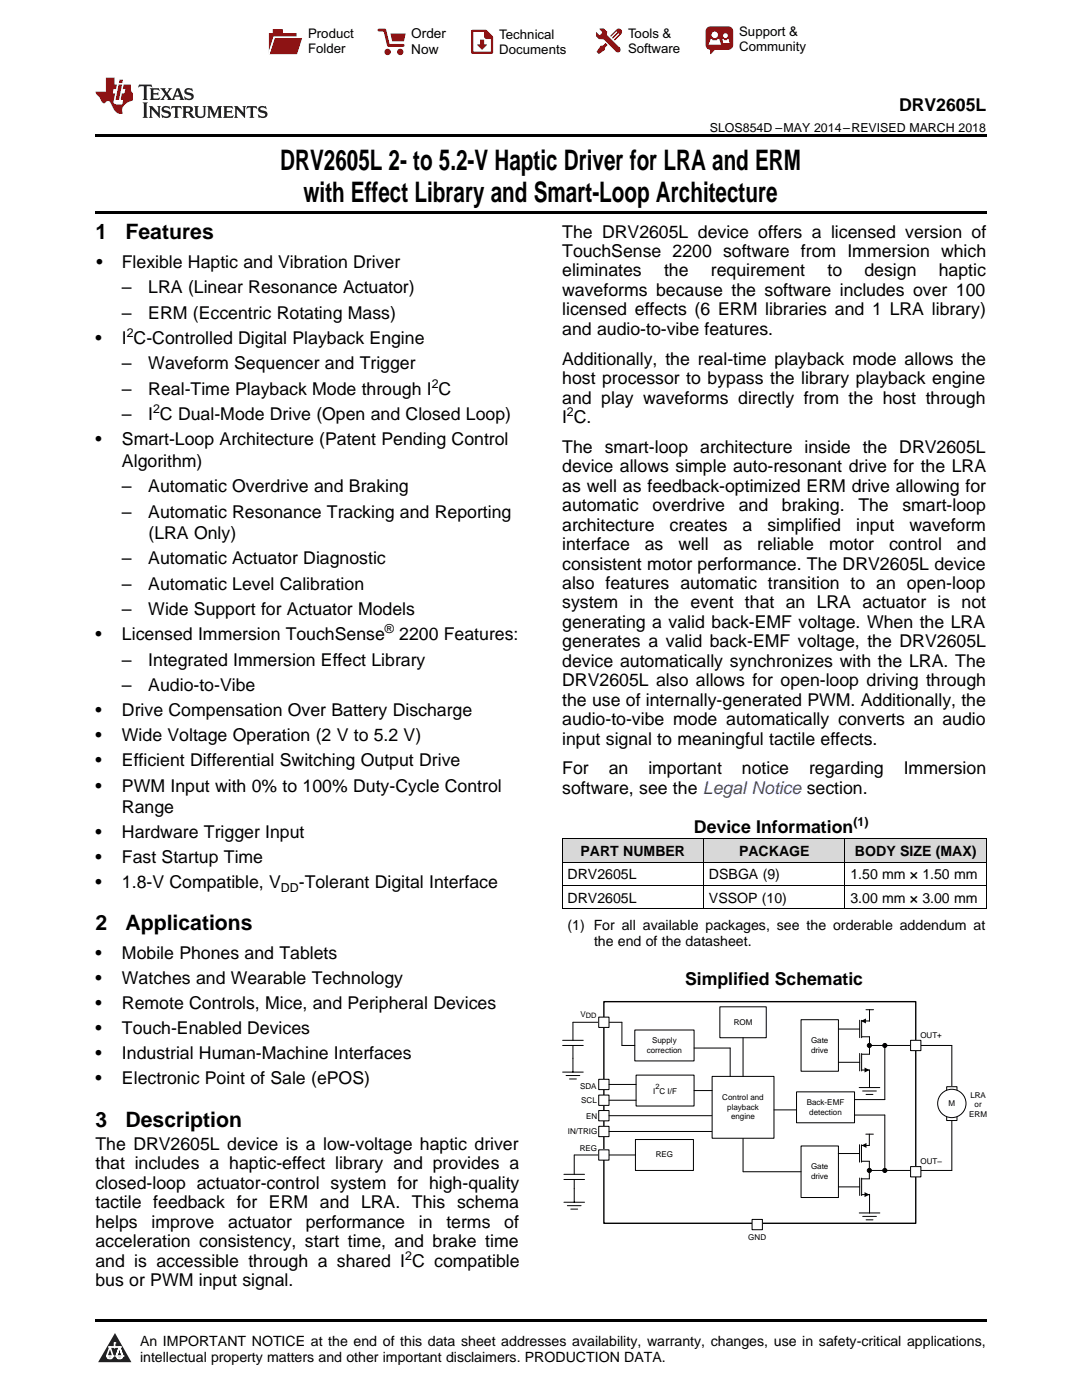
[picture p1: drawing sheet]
<svg xmlns="http://www.w3.org/2000/svg" width="216mm" height="279mm" viewBox="0 0 216 279" stroke-linecap="round" stroke-linejoin="round" font-family="sans-serif">
<defs><g id="words">
<g font-size="5.6">
<text x="55.9" y="33.9">DRV2605L 2- to 5.2-V Haptic Driver for LRA and ERM</text>
<text x="60.6" y="40.2">with Effect Library and Smart-Loop Architecture</text>
</g>
<g font-size="4.2">
<text x="19" y="47.8">1</text>
<text x="25" y="47.8">Features</text>
<text x="19" y="185.7">2</text>
<text x="25" y="185.7">Applications</text>
<text x="19" y="224.9">3</text>
<text x="25" y="224.9">Description</text>
</g>
<g font-size="3.5">
<text x="179.4" y="22.2">DRV2605L</text>
<text x="112.2" y="47.4">The DRV2605L device offers a licensed version of</text>
<text x="19.2" y="53.5">•</text>
<text x="24.3" y="53.5">Flexible Haptic and Vibration Driver</text>
<text x="112.2" y="51.3">TouchSense 2200 software from Immersion which</text>
<text x="24.3" y="58.6">–</text>
<text x="29.6" y="58.6">LRA (Linear Resonance Actuator)</text>
<text x="112.2" y="55.2">eliminates</text>
<text x="112.2" y="59.1">waveforms because the software includes over 100</text>
<text x="132.5" y="55.2">the</text>
<text x="141.8" y="55.2">requirement</text>
<text x="165.1" y="55.2">to</text>
<text x="172.5" y="55.2">design</text>
<text x="187.3" y="55.2">haptic</text>
<text x="24.3" y="63.6">–</text>
<text x="29.6" y="63.6">ERM (Eccentric Rotating Mass)</text>
<text x="112.2" y="62.9">licensed effects (6 ERM libraries and 1 LRA library)</text>
<text x="19" y="68.7">•</text>
<text x="24.3" y="68.7">I C-Controlled Digital Playback Engine</text>
<text x="112.2" y="66.8">and audio-to-vibe features.</text>
<text x="24.3" y="73.7">–</text>
<text x="29.6" y="73.7">Waveform Sequencer and Trigger</text>
<text x="112.2" y="72.8">Additionally, the real-time playback mode allows the</text>
<text x="112.2" y="76.7">host processor to bypass the library playback engine</text>
<text x="24.3" y="78.8">–</text>
<text x="24.3" y="83.9">–</text>
<text x="29.6" y="78.8">Real-Time Playback Mode through I C</text>
<text x="29.6" y="83.9">I C Dual-Mode Drive (Open and Closed Loop)</text>
<text x="112.2" y="80.5">and play waveforms directly from the host through</text>
<text x="19" y="88.9">•</text>
<text x="24.3" y="88.9">Smart-Loop Architecture (Patent Pending Control</text>
<text x="112.2" y="84.4">I C.</text>
<text x="24.3" y="93.1">Algorithm)</text>
<text x="112.2" y="90.4">The smart-loop architecture inside the DRV2605L</text>
<text x="112.2" y="94.3">device allows simple auto-resonant drive for the LRA</text>
<text x="24.3" y="98.2">–</text>
<text x="29.6" y="98.2">Automatic Overdrive and Braking</text>
<text x="112.2" y="98.1">as well as feedback-optimized ERM drive allowing for</text>
<text x="24.3" y="103.3">–</text>
<text x="29.6" y="103.3">Automatic Resonance Tracking and Reporting</text>
<text x="29.6" y="107.5">(LRA Only)</text>
<text x="112.2" y="102">automatic</text>
<text x="112.2" y="105.9">architecture</text>
<text x="130.2" y="102">overdrive</text>
<text x="133.6" y="105.9">creates</text>
<text x="147.4" y="102">and</text>
<text x="148.2" y="105.9">a</text>
<text x="153.1" y="105.9">simplified</text>
<text x="156" y="102">braking.</text>
<text x="170.8" y="105.9">input</text>
<text x="171.3" y="102">The</text>
<text x="180.1" y="102">smart-loop</text>
<text x="181.5" y="105.9">waveform</text>
<text x="24.3" y="112.6">–</text>
<text x="29.6" y="112.6">Automatic Actuator Diagnostic</text>
<text x="112.2" y="109.8">interface</text>
<text x="112.2" y="113.7">consistent motor performance. The DRV2605L device</text>
<text x="128.7" y="109.8">as</text>
<text x="135.4" y="109.8">well</text>
<text x="144.4" y="109.8">as</text>
<text x="151.1" y="109.8">reliable</text>
<text x="165.4" y="109.8">motor</text>
<text x="177.4" y="109.8">control</text>
<text x="190.9" y="109.8">and</text>
<text x="24.3" y="117.7">–</text>
<text x="29.6" y="117.7">Automatic Level Calibration</text>
<text x="112.2" y="117.5">also features automatic transition to an open-loop</text>
<text x="24.3" y="122.8">–</text>
<text x="29.6" y="122.8">Wide Support for Actuator Models</text>
<text x="112.2" y="121.4">system in the event that an LRA actuator is not</text>
<text x="112.2" y="125.3">generating a valid back-EMF voltage. When the LRA</text>
<text x="19" y="127.8">•</text>
<text x="24.3" y="127.8">Licensed Immersion TouchSense</text>
<text x="79.7" y="127.8">2200 Features:</text>
<text x="112.2" y="129.2">generates a valid back-EMF voltage, the DRV2605L</text>
<text x="24.3" y="132.9">–</text>
<text x="24.3" y="137.9">–</text>
<text x="29.6" y="132.9">Integrated Immersion Effect Library</text>
<text x="29.6" y="137.9">Audio-to-Vibe</text>
<text x="112.2" y="133.1">device automatically synchronizes with the LRA. The</text>
<text x="112.2" y="136.9">DRV2605L also allows for open-loop driving through</text>
<text x="19" y="142.9">•</text>
<text x="24.3" y="142.9">Drive Compensation Over Battery Discharge</text>
<text x="112.2" y="140.8">the use of internally-generated PWM. Additionally, the</text>
<text x="19" y="148">•</text>
<text x="24.3" y="148">Wide Voltage Operation (2 V to 5.2 V)</text>
<text x="112.2" y="144.7">audio-to-vibe mode automatically converts an audio</text>
<text x="112.2" y="148.6">input signal to meaningful tactile effects.</text>
<text x="19" y="153">•</text>
<text x="24.3" y="153">Efficient Differential Switching Output Drive</text>
<text x="112.2" y="154.6">For</text>
<text x="121.5" y="154.6">an</text>
<text x="129.4" y="154.6">important</text>
<text x="148.1" y="154.6">notice</text>
<text x="161.4" y="154.6">regarding</text>
<text x="180.3" y="154.6">Immersion</text>
<text x="19" y="158">•</text>
<text x="24.3" y="158">PWM Input with 0% to 100% Duty-Cycle Control</text>
<text x="112.2" y="158.4">software, see the Legal Notice section.</text>
<text x="19" y="167.2">•</text>
<text x="24.3" y="162.2">Range</text>
<text x="24.3" y="167.2">Hardware Trigger Input</text>
<text x="138.5" y="166.2">Device Information</text>
<text x="19" y="172.2">•</text>
<text x="24.3" y="172.2">Fast Startup Time</text>
<text x="19" y="177.2">•</text>
<text x="24.3" y="177.2">1.8-V Compatible, V</text>
<text x="59.6" y="177.2">-Tolerant Digital Interface</text>
<text x="19" y="191.4">•</text>
<text x="24.3" y="191.4">Mobile Phones and Tablets</text>
<text x="19" y="196.4">•</text>
<text x="24.3" y="196.4">Watches and Wearable Technology</text>
<text x="136.7" y="196.6">Simplified Schematic</text>
<text x="19" y="201.4">•</text>
<text x="24.3" y="201.4">Remote Controls, Mice, and Peripheral Devices</text>
<text x="19" y="206.4">•</text>
<text x="24.3" y="206.4">Touch-Enabled Devices</text>
<text x="19" y="211.4">•</text>
<text x="24.3" y="211.4">Industrial Human-Machine Interfaces</text>
<text x="19" y="216.4">•</text>
<text x="24.3" y="216.4">Electronic Point of Sale (ePOS)</text>
<text x="19" y="229.5">The DRV2605L device is a low-voltage haptic driver</text>
<text x="19" y="233.4">that includes a haptic-effect library and provides a</text>
<text x="19" y="237.3">closed-loop actuator-control system for high-quality</text>
<text x="19" y="241.2">tactile feedback for ERM and LRA. This schema</text>
<text x="19" y="245">helps</text>
<text x="30.2" y="245">improve</text>
<text x="45.5" y="245">actuator</text>
<text x="61" y="245">performance</text>
<text x="83.6" y="245">in</text>
<text x="89.1" y="245">terms</text>
<text x="100.6" y="245">of</text>
<text x="19" y="248.9">acceleration consistency, start time, and brake time</text>
<text x="19" y="252.8">and is accessible through a shared I C compatible</text>
<text x="19" y="256.7">bus or PWM input signal.</text>
</g>
<g font-size="2.8">
<text x="115.8" y="170.8">PART NUMBER</text>
<text x="147.5" y="170.8">PACKAGE</text>
<text x="170.6" y="170.8">BODY SIZE (MAX)</text>
<text x="113.2" y="175.5">DRV2605L</text>
<text x="141.5" y="175.5">DSBGA (9)</text>
<text x="169.7" y="175.5">1.50 mm × 1.50 mm</text>
<text x="113.2" y="180.1">DRV2605L</text>
<text x="113.2" y="185.6">(1) For all available packages, see the orderable addendum at</text>
<text x="141.5" y="180.1">VSSOP (10)</text>
<text x="169.7" y="180.1">3.00 mm × 3.00 mm</text>
<text x="118.5" y="188.8">the end of the datasheet.</text>
<text x="27.9" y="268.6">An IMPORTANT NOTICE at the end of this data sheet addresses availability, warranty, changes, use in safety-critical applications,</text>
<text x="27.9" y="271.8">intellectual property matters and other important disclaimers. PRODUCTION DATA.</text>
</g>
<g font-size="2.7">
<text x="82.1" y="7.7">Order</text>
<text x="82.1" y="10.7">Now</text>
</g>
<g font-size="2.6">
<text x="61.5" y="7.6">Product</text>
<text x="61.5" y="10.6">Folder</text>
<text x="99.6" y="7.8">Technical</text>
<text x="99.6" y="10.8">Documents</text>
<text x="125.3" y="7.6">Tools &amp;</text>
<text x="125.3" y="10.6">Software</text>
<text x="147.5" y="7.2">Support &amp;</text>
<text x="147.5" y="10.2">Community</text>
</g>
<g font-size="2.5">
<text x="141.6" y="26.3">SLOS854D –MAY 2014–REVISED MARCH 2018</text>
<text x="25.3" y="67.2">2</text>
<text x="86.1" y="77.4">2</text>
<text x="30.6" y="82.5">2</text>
<text x="113.1" y="83">2</text>
<text x="76.8" y="126.4">®</text>
<text x="170.3" y="164.7">(1)</text>
<text x="56.1" y="177.9">DD</text>
<text x="80.9" y="251.4">2</text>
</g>
<g font-size="1.6">
<text x="115.8" y="202.9">VDD</text>
<text x="130.1" y="208.2">Supply</text>
<text x="146.4" y="204.5">ROM</text>
<text x="161.8" y="208.2">Gate</text>
<text x="183.7" y="207.1">OUT+</text>
<text x="129.1" y="210.1">correction</text>
<text x="161.8" y="210.1">drive</text>
<text x="115.8" y="217.4">SDA</text>
<text x="116" y="220.2">SCL</text>
<text x="130.3" y="218.3">I C I/F</text>
<text x="144.1" y="219.5">Control and</text>
<text x="145.1" y="221.5">playback</text>
<text x="161" y="220.5">Back-EMF</text>
<text x="189.3" y="220.7">M</text>
<text x="193.6" y="219">LRA</text>
<text x="194.5" y="221">or</text>
<text x="113.3" y="226.4">IN/TRIG</text>
<text x="116.9" y="223.3">EN</text>
<text x="145.9" y="223.4">engine</text>
<text x="161.5" y="222.4">detection</text>
<text x="193.4" y="222.9">ERM</text>
<text x="115.7" y="229.8">REG</text>
<text x="130.8" y="231">REG</text>
<text x="161.8" y="233.4">Gate</text>
<text x="183.7" y="232.3">OUT±</text>
<text x="161.8" y="235.3">drive</text>
<text x="149.3" y="247.5">GND</text>
</g>
<text font-size="1.5" x="130.8" y="217.2">2</text>
</g></defs>
<g fill="#d8d8d8">
<path d="M112.2 167.4h28.2v4.7h-28.2z"/>
<path d="M140.4 167.4h28.2v4.7h-28.2z"/>
<path d="M168.6 167.4h28.2v4.7h-28.2z"/>
</g>
<path d="M22.9 266l3.3 5.9h-6.6z" fill="#231f20"/>
<path d="M21.3 270.6h1.2l-.3 .5h-.3a.53 .53 0 0 1-.6-.5z" fill-rule="evenodd" fill="#fff"/>
<path d="M21.3 270.6h1.2l-.3 .5h-.3a.53 .53 0 0 1-.6-.5z" fill="none" stroke="#231f20" stroke-width=".33"/>
<path d="M21.3 270.6l1.2 .1-.3 .4h-.5z" fill="none" stroke="#fff" stroke-width=".33"/>
<path d="M22.9 268.9h.1" fill="none" stroke="#fff" stroke-width=".33"/>
<path d="M22.9 268v.9z" fill="#fff"/>
<path d="M22.9 268v.9z" fill="none" stroke="#fff" stroke-width=".33"/>
<circle cx="22.9" cy="268" r=".16" fill="#fff"/>
<path d="M21.8 268.8h.1" fill="none" stroke="#fff" stroke-width=".33"/>
<path d="M21.8 268.8h2.2z" fill="#fff"/>
<path d="M21.8 268.8h2.2z" fill="none" stroke="#fff" stroke-width=".33"/>
<circle cx="24" cy="268.8" r=".16" fill="#fff"/>
<path d="M23.2 270.6h.1" fill="none" stroke="#fff" stroke-width=".33"/>
<path d="M23.8 268.8l-.6 1.8z" fill="#fff"/>
<path d="M23.8 268.8l-.6 1.8z" fill="none" stroke="#fff" stroke-width=".33"/>
<path d="M23.8 268.8l.7 1.8z" fill="#fff"/>
<path d="M23.8 268.8l.7 1.8z" fill="none" stroke="#fff" stroke-width=".33"/>
<path d="M24.4 270.6h.1" fill="none" stroke="#fff" stroke-width=".33"/>
<circle cx="21.3" cy="270.6" r=".16" fill="#fff"/>
<path d="M22 268.8l-.7 1.8z" fill="#fff"/>
<path d="M22 268.8l-.7 1.8z" fill="none" stroke="#fff" stroke-width=".33"/>
<path d="M22 268.8l.5 1.8z" fill="#fff"/>
<path d="M22 268.8l.5 1.8z" fill="none" stroke="#fff" stroke-width=".33"/>
<circle cx="22.5" cy="270.6" r=".16" fill="#fff"/>
<path d="M23.3 270.6h1.2a.63 .63 0 0 1-.6 .5 .63 .63 0 0 1-.6-.5z" fill-rule="evenodd" fill="#fff"/>
<path d="M23.3 270.6h1.2a.63 .63 0 0 1-.6 .5 .63 .63 0 0 1-.6-.5z" fill="none" stroke="#231f20" stroke-width=".33"/>
<path d="M23.3 270.6h1.2l-.4 .5h-.5z" fill="none" stroke="#fff" stroke-width=".33"/>
<path d="M23.2 270.6h.1" fill="none" stroke="#fff" stroke-width=".33"/>
<circle cx="24.5" cy="270.6" r=".16" fill="#fff"/>
<path d="M19 263.2h177.8v.5h-177.8z" fill="#000"/>
<path d="M120.5 199.9h62.2v44.2h-62.2z" fill="none" stroke="#000" stroke-width=".27"/>
<path d="M126.7 205.6h11.8v6.1h-11.8z" fill-rule="evenodd" fill="#fff"/>
<path d="M126.7 205.6h11.8v6.1h-11.8z" fill="none" stroke="#000" stroke-width=".2"/>
<path d="M126.9 214.6h11.6v6.1h-11.6z" fill-rule="evenodd" fill="#fff"/>
<path d="M126.9 214.6h11.6v6.1h-11.6z" fill="none" stroke="#000" stroke-width=".2"/>
<path d="M126.8 227.4h11.6v6.2h-11.6z" fill-rule="evenodd" fill="#fff"/>
<path d="M126.8 227.4h11.6v6.2h-11.6z" fill="none" stroke="#000" stroke-width=".2"/>
<path d="M158.9 217.9h11.6v6.2h-11.6z" fill-rule="evenodd" fill="#fff"/>
<path d="M158.9 217.9h11.6v6.2h-11.6z" fill="none" stroke="#000" stroke-width=".2"/>
<path d="M143.6 200.9h9.3v6.2h-9.3z" fill-rule="evenodd" fill="#fff"/>
<path d="M143.6 200.9h9.3v6.2h-9.3z" fill="none" stroke="#000" stroke-width=".2"/>
<path d="M159.8 203.5h7.5v10.3h-7.5z" fill-rule="evenodd" fill="#fff"/>
<path d="M159.8 203.5h7.5v10.3h-7.5z" fill="none" stroke="#000" stroke-width=".2"/>
<path d="M159.8 228.7h7.5v10.3h-7.5z" fill-rule="evenodd" fill="#fff"/>
<path d="M159.8 228.7h7.5v10.3h-7.5z" fill="none" stroke="#000" stroke-width=".2"/>
<path d="M142.1 214.8h12.3v12.4h-12.3z" fill-rule="evenodd" fill="#fff"/>
<g fill="none" stroke="#000" stroke-width=".2">
<path d="M112.3 208.6h4.1M112.3 207.6h4.1M112.3 214h4.1M113 214.6h2.7M113.6 215.3h1.4M114.3 204v3.6M114.3 208.6v5.4M142.1 214.8h12.3v12.4h-12.3zM112.5 235.4h4.1M112.5 234.4h4.1M112.5 239.9h4.1M114.6 230.5v3.9"/>
<path d="M114.6 235.4v4.5M113.2 240.6h2.8M113.9 241.3h1.4"/>
</g>
<path d="M119.5 215.4h2v2.1h-2z" fill-rule="evenodd" fill="#fff"/>
<path d="M119.5 215.4h2v2.1h-2z" fill="none" stroke="#000" stroke-width=".2"/>
<path d="M119.5 218.5h2v2.1h-2z" fill-rule="evenodd" fill="#fff"/>
<path d="M119.5 218.5h2v2.1h-2z" fill="none" stroke="#000" stroke-width=".2"/>
<path d="M119.5 221.6h2v2.1h-2z" fill-rule="evenodd" fill="#fff"/>
<path d="M119.5 221.6h2v2.1h-2z" fill="none" stroke="#000" stroke-width=".2"/>
<path d="M119.5 224.8h2v2h-2z" fill-rule="evenodd" fill="#fff"/>
<g fill="none" stroke="#000" stroke-width=".2">
<path d="M167.3 212h4.2M167.3 205.4h4.2M171.4 217h4.2M171.5 203.6v3.5M171.5 210.2v3.5M171.9 203.6v3.5M171.9 210.3v3.4M172 210.4h1.5M172 203.8h1.5M172 213.5h1.5v3.5M172 206.9h1.5M172.1 217.7h2.8"/>
<path d="M172.8 201.5h1.5M172.8 218.4h1.4M173.5 201.5v2.3M119.5 224.8h2v2h-2zM167.3 230.2h4.2M167.3 236.9h4.2M171.5 228.4v3.5M171.5 235.1v3.5M171.9 228.5v3.4M171.9 231.8h1.6M171.9 235.3h1.6M171.9 238.4h1.6"/>
<path d="M171.9 235.1v3.5M172.8 226.3h1.5M173.5 226.3v2.3h-1.5M173.5 238.3v3.8M171.5 242.1h4.1M172.1 242.8h2.8M172.8 243.4h1.4"/>
<circle cx="173.5" cy="233.6" r=".41"/>
<circle cx="176.6" cy="233.6" r=".41"/>
</g>
<g fill="#000">
<path d="M172.5 213.1l1 .4-1 .5zM171.8 203.8l1-.5v1zM172.5 237.9l1 .5-1 .5zM171.9 228.6l1-.5v1z"/>
<circle cx="173.5" cy="233.6" r=".41"/>
<circle cx="176.6" cy="233.6" r=".41"/>
</g>
<path d="M150.1 243.4h2v2h-2z" fill-rule="evenodd" fill="#fff"/>
<path d="M173.5 233.6h16.4M150.1 243.4h2v2h-2z" fill="none" stroke="#000" stroke-width=".2"/>
<path d="M181.7 232.8h2.1v2.1h-2.1z" fill-rule="evenodd" fill="#fff"/>
<g fill="none" stroke="#000" stroke-width=".2">
<path d="M173.5 208.6h16.4v25M173.5 206.9v3.5M176.6 208.6v10.8h-6.1M170.5 222.5h6.1v11.1M173.5 231.8v3.5M181.7 232.8h2.1v2.1h-2.1z"/>
<circle cx="173.5" cy="208.6" r=".41"/>
<circle cx="176.6" cy="208.6" r=".41"/>
</g>
<g fill="#000">
<circle cx="173.5" cy="208.6" r=".41"/>
<circle cx="176.6" cy="208.6" r=".41"/>
</g>
<path d="M188.9 216.9h2.1v2h-2.1z" fill-rule="evenodd" fill="#fff"/>
<path d="M188.9 216.9h2.1v2h-2.1z" fill="none" stroke="#000" stroke-width=".2"/>
<path d="M188.9 221.6h2.1v2h-2.1z" fill-rule="evenodd" fill="#fff"/>
<path d="M188.9 221.6h2.1v2h-2.1z" fill="none" stroke="#000" stroke-width=".2"/>
<circle cx="189.9" cy="220.2" r="2.83" fill="#fff"/>
<circle cx="189.9" cy="220.2" r="2.83" fill="none" stroke="#000" stroke-width=".2"/>
<path d="M181.7 207.6h2.1v2.1h-2.1z" fill-rule="evenodd" fill="#fff"/>
<g fill="none" stroke="#000" stroke-width=".2">
<path d="M114.3 204h9.8v4.6M121.5 219.6h5.4M121.5 216.4h5.4M124.1 208.6h2.6M138.5 217.6h3.6M138.5 209.2h7.2v5.6M148.3 207.1v7.7M181.7 207.6h2.1v2.1h-2.1zM114.6 230.5h12.2M121.5 225.8h20.5M121.5 222.7h20.5M148.3 227.2v6.6"/>
<path d="M148.3 233.8h11.5M154.4 221.5h4.5"/>
</g>
<path d="M119.5 229.5h2v2h-2z" fill-rule="evenodd" fill="#fff"/>
<path d="M119.5 229.5h2v2h-2z" fill="none" stroke="#000" stroke-width=".2"/>
<path d="M119.5 203h2v2h-2z" fill-rule="evenodd" fill="#fff"/>
<path d="M112.2 176.7h84.6M112.2 172h84.6M112.2 167.4h84.6M112.2 167.4v14M140.4 167.4v14M168.6 167.4v14M196.8 167.4v14M112.2 181.3h84.6M119.5 203h2v2h-2z" fill="none" stroke="#000" stroke-width=".2"/>
<path d="M19 26.8h177.8v.6h-177.8zM19 42.2h177.8v.6h-177.8z" fill="#000"/>
<path d="M27.7 16.9l-.1 .6 .6-.3h.5v.2v2.2l-.2 .4h1l-.2-.4v-2.2v-.2h.5l.6 .3-.2-.6zM29.9 17.6l.2 .4v1.6l-.2 .4h1.9l.1-.6a1.09 1.09 0 0 1-1.3 .1v-.6h.6l.4 .2v-.7l-.2 .2h-.8v-.6l.2-.1a1.01 1.01 0 0 1 1 .3l-.1-.6zM32 17.6l.9 1.2-1 1.2h.9l-.2-.3 .5-.7 .5 .7-.3 .3h1.7l-.2-.3 .1-.4h1l.1 .4-.2 .3h1l-.3-.4-.7-2h-.5l-1 2.2-.8-1.1 .9-1.1h-.9l.2 .2-.4 .7-.4-.7 .2-.2zM35.4 18l.4 1h-.8zM37 17.7a.66 .66 0 0 0-.2 .8 .66 .66 0 0 0 .6 .4l.7 .2 .1 .2a.8 .8 0 0 1-.7 .4 .8 .8 0 0 1-.7-.5l.1 .8 .2-.2a.94 .94 0 0 0 1.1 .1 .94 .94 0 0 0 .4-.9 1.48 1.48 0 0 0-1.3-.6v-.4a1.1 1.1 0 0 1 1.2 .2l-.2-.6-.2 .1-.5-.1zM28.5 20.4l.2 .4v2.3l-.2 .4h1l-.2-.4v-2.3l.2-.4zM29.7 21.2l.2 .4v1.5l-.2 .4h.8l-.3-.4 .1-1.3 1.6 1.8v-2l.2-.4h-.7l.2 .2v1.1l-1.2-1.3zM32.5 21.3a.66 .66 0 0 0-.2 .8 .66 .66 0 0 0 .6 .4l.6 .2 .2 .2a.8 .8 0 0 1-.8 .4 .8 .8 0 0 1-.7-.5l.2 .7 .2-.1a.94 .94 0 0 0 1 .1 .94 .94 0 0 0 .5-1 1.47 1.47 0 0 0-1.3-.6l-.1-.3a1.1 1.1 0 0 1 1.3 .2l-.2-.6-.2 .1-.5-.2zM34.3 21.2l-.2 .6a.64 .64 0 0 1 .8-.3v1.6l-.2 .4h1l-.3-.4 .1-1.6a.66 .66 0 0 1 .8 .3l-.2-.6zM36.3 21.2l.3 .4v1.5l-.3 .4h1l-.2-.2v-.7h.5l.1 .1a.8 .8 0 0 0 1.2 .7l-1-1a.62 .62 0 0 0 .6-.5 .62 .62 0 0 0-.6-.7zM37.1 21.5h.1a.48 .48 0 0 1 .6 0 .48 .48 0 0 1 .1 .6l-.2 .1-.6 .1zM38.7 21.2l.2 .2a2.29 2.29 0 0 0 .4 2 1.05 1.05 0 0 0 1.7-.7v-1.3l.2-.2h-.8l.2 .4v1.1a.61 .61 0 0 1-.6 .6 .61 .61 0 0 1-.6-.6v-1.1l.3-.4zM41.3 21.2l.3 .4v1.5l-.3 .4h.8l-.2-.4v-1.4l.8 1.9 .9-1.9v1.4l-.2 .4h.9l-.2-.4v-1.5l.2-.4h-.8l-.7 1.5-.6-1.5zM44.5 21.2l.2 .4v1.5l-.2 .4h1.9l.2-.6a1.1 1.1 0 0 1-1.4 .2v-.7h.6l.4 .2v-.6l-.2 .1-.8 .1v-.6l.2-.1a1.02 1.02 0 0 1 1.1 .2l-.2-.5zM46.7 21.2l.2 .4v1.5l-.2 .4h.8l-.3-.4 .1-1.3 1.6 1.8v-2l.2-.4h-.7l.2 .2v1.1l-1.2-1.3zM49.3 21.2l-.1 .6a.64 .64 0 0 1 .8-.3v1.6l-.3 .4h1l-.2-.4v-1.6a.66 .66 0 0 1 .8 .3l-.1-.6zM51.7 21.3a.66 .66 0 0 0-.2 .7 .66 .66 0 0 0 .7 .5l.6 .2 .1 .2a.8 .8 0 0 1-.7 .4 .8 .8 0 0 1-.7-.5l.1 .7 .2-.1a.94 .94 0 0 0 1.1 .1 .94 .94 0 0 0 .4-1 1.48 1.48 0 0 0-1.2-.6l-.1-.3a1.1 1.1 0 0 1 1.2 .2l-.2-.6-.1 .1-.6-.2z" fill="#231f20"/>
<path d="M21.1 15.5v2.8h-2v.4l.9 .9a.96 .96 0 0 0 1 1 .59 .59 0 0 1 .5-.4 .59 .59 0 0 1 .5 .3l.4 .8a1.61 1.61 0 0 0 2.1 1.3 1.63 1.63 0 0 1 1.1-2.2l.9-.3v-1.5a1.6 1.6 0 0 1-.4-1.7h-1.4l-.2 .9h.5l-.2 .8h-.5l-.2 1v.3h.5l-.2 .9h-.7a.74 .74 0 0 1-1-.6l.3-1.6h-.5l.2-.8h.5l.1-.9h-.4v-1.4zM23.7 16.9l-.7 3h.8l.6-3zM23.8 15.9l-.1 .7h.7l.2-.7z" fill="#ee1d23"/>
<g fill="#d60000">
<path d="M54.4 5.8h2v.8h2.8v4.2h-5.5v-4.2h.7z" fill-rule="evenodd"/>
<path d="M54.7 7.5h5.6l-1 3.3h-5.6z" fill-rule="evenodd"/>
</g>
<path d="M54.6 7.4h5.8l-.1 .1h-5.5l-1.1 3.3z" fill-rule="evenodd" fill="#fff"/>
<path d="M54.6 7.4h5.8l-.1 .1h-5.5l-1.1 3.3z" fill="none" stroke="#fff" stroke-width=".2"/>
<path d="M75.6 6h1.2l.7 3.1h3" fill="none" stroke="#d60000" stroke-width=".56"/>
<g fill="#d60000">
<path d="M77.9 6.7h3.1l-.4 1.5h-2.3z" fill-rule="evenodd"/>
<circle cx="77.3" cy="10.4" r=".64"/>
<circle cx="79.9" cy="10.4" r=".64"/>
</g>
<path d="M94.2 6.2h2.7l1.3 1.2v3.1h-4z" fill="none" stroke="#d60000" stroke-width=".44"/>
<g fill="#d60000">
<path d="M95.8 7.9h.8v1h.6l-1 1.1-1-1v-.1h.6z" fill-rule="evenodd"/>
<path d="M96.6 6.2h.3l1.3 1.2v.4h-1.3l-.3-.4z" fill-rule="evenodd"/>
<path d="M119.6 5.7h.9l.6 .6 .1 .7 2.5 2.5-.8 .8-2.3-2.3-1.1-.2-.6-.6v-.8l.7 .6 .5-.4v-.2l-.4-.5z" fill-rule="evenodd"/>
<path d="M119.9 9.1h.4l.5-.5 .4 .4-.5 .5v.4l-1.2 .9-.5-.5z" fill-rule="evenodd"/>
<path d="M123 5.9a.67 .67 0 0 1 .9 0 .67 .67 0 0 1 0 .9z" fill-rule="evenodd"/>
<path d="M123 5.9l.9 .9-1.2 1.2h-.2l.1-.2 .9-.9 .1-.2h-.3l-.9 1h-.2v-.2l.9-1 .1-.2h-.3l-.9 1h-.2v-.2z" fill-rule="evenodd"/>
<circle cx="123.3" cy="9.9" r=".54"/>
</g>
<path d="M121.1 6.3l-.1 .7" fill="none" stroke="#d60000" stroke-width=".2"/>
<g fill="#d60000">
<path d="M141.1 5.5l.6-.2h3.6a.95 .95 0 0 1 1 .9v2.8a.95 .95 0 0 1-1 .9h-3.6a.95 .95 0 0 1-.9-.9v-2.8z" fill-rule="evenodd"/>
<path d="M141.7 9.9h.9l-.7 .9h-.2z" fill-rule="evenodd"/>
</g>
<g fill="#fff">
<path d="M144.3 8.6h1.3z"/>
<path d="M141.8 7.8h.3l.1 .2h.8l.2-.2h.3l.4 1.1h-2.5z" fill-rule="evenodd"/>
<path d="M144.2 7.8h.2l.2 .2h.4l.2-.2h.2l.2 .8h-1.3z" fill-rule="evenodd"/>
<circle cx="142.6" cy="6.9" r=".65"/>
<circle cx="144.8" cy="7.1" r=".48"/>
</g>
<use href="#words"/>
</svg>
